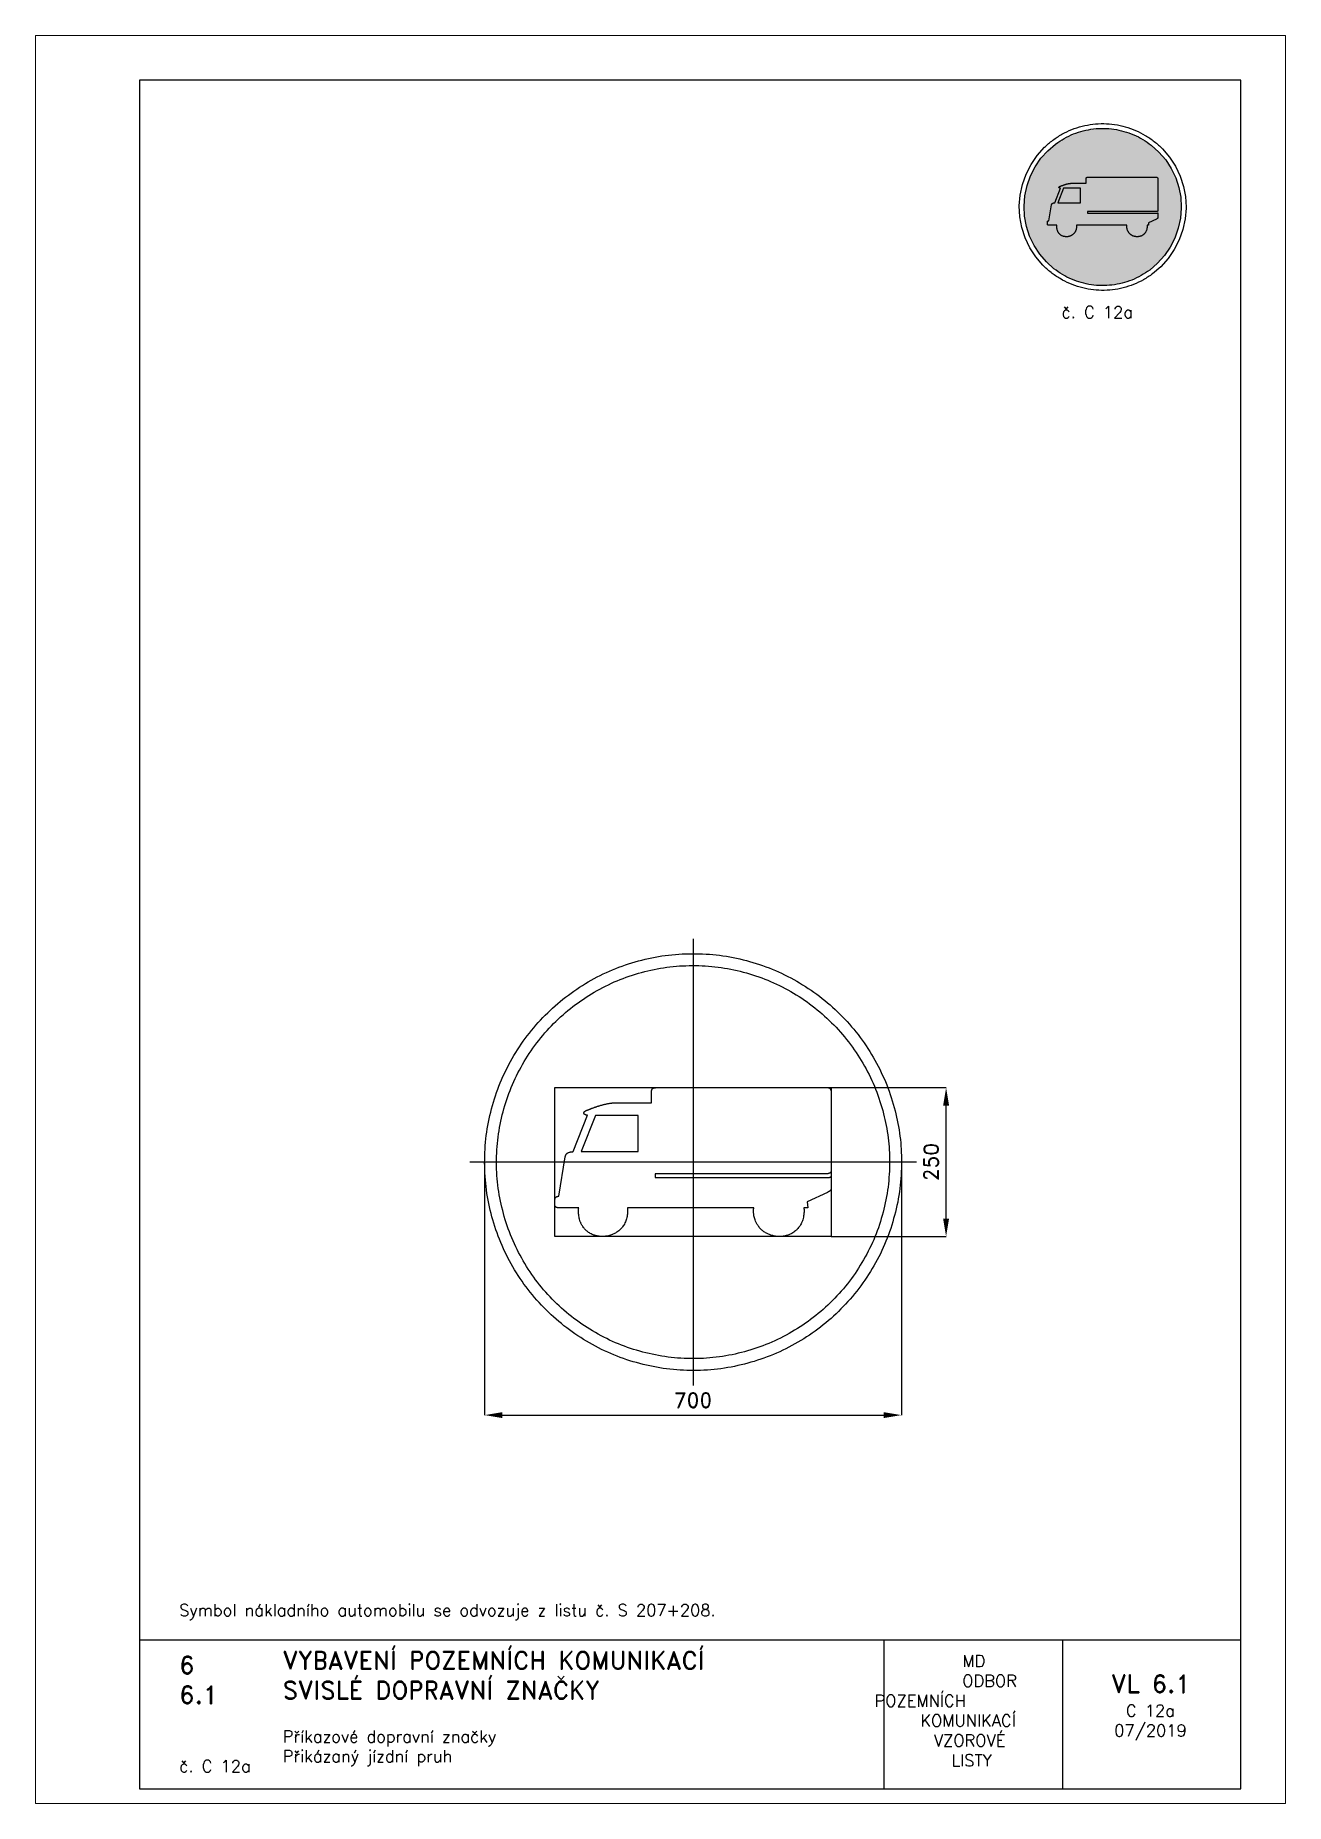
# Paper-space layout 'C 12a' of a CAD drawing. Header units: millimetres. Extents: x 0 to 210, y 0 to 297.
# The model-space entities are those that its viewports show. They can reach past a viewport. Long polylines and large blocks are cut down to what shows.
import ezdxf

# ---------------------------------------------------------------- set-up
doc = ezdxf.new("R2010")
doc.units = ezdxf.units.MM
doc.header["$LTSCALE"] = 5
doc.linetypes.add('ČERCHOVANÁX2', pattern=[2, 1, -0.5, 0, -0.5])
doc.linetypes.add('ČÁRKOVANÁX2', pattern=[1.5, 1, -0.5])
for name, color, linetype in [('Kóty', 2, 'Continuous'), ('Rozpiska', 7, 'Continuous'), ('Značka', 7, 'Continuous')]:
    doc.layers.add(name, color=color, linetype=linetype)
doc.layers.add('Rámeček', color=6, linetype='Continuous', plot=False)
doc.styles.get("Standard").update_dxf_attribs({"font": 'romand.shx', "height": 25})
doc.dimstyles.get("Standard").update_dxf_attribs({"dimtxt": 25, "dimasz": 30, "dimexe": 0.18, "dimexo": 0.0625, "dimgap": 12.5, "dimtad": 1, "dimdec": 0, "dimzin": 0, "dimdsep": 46, "dimtxsty": 'Standard', "dimcen": 0.09, "dimadec": 0, "dimazin": 0, "dimtfac": 1, "dimtdec": 0, "dimtofl": 0, "dimtmove": 0, "dimatfit": 3, "dimfxl": 1, "dimtolj": 1, "dimtzin": 0, "dimarcsym": 0})

psp = doc.layouts.new('C 12a')

# ---------------------------------------------------------------- texts
at = {"layer": 'Rozpiska', "color": 7, "attachment_point": 1}
for s, width, heights, insert, char_height in [('\\pi7.08671;{\\C6;č. C 12a}', 27.9829, [2.67], (165.28, 251.51), 2), ('\\P\\PSymbol nákladního automobilu se odvozuje z listu č. S 207+208.', 155.5011, [0], (24.17, 40.15), 2), ('6', 149.0422, [0], (24.17, 24.77), 3), ('{\\C6;VYBAVENÍ POZEMNÍCH KOMUNIKACÍ\\P}SVISLÉ DOPRAVNÍ ZNAČKY{\\H1.34524x; }', 149.0422, [0], (41.56, 25.56), 3), ('\\pi14.7414;{\\C6;MD\\P\\pi2.36044;}ODBOR POZEMNÍCH{\\H1.57143x; }\\P\\pi7.69378;KOMUNIKACÍ{\\H1.5x; }\\P\\pi9.97949;{\\C6;VZOROVÉ\\H1.47619x; \\H0.67742x;\\P\\pi12.93187;LISTY\\H1.26984x; }', 33.1018, [0], (140.95, 24.95), 2), ('\\pi1.03113;{\\H1.5x;\\C6;VL 6.1\\P\\pi3.5073;\\H0.66667x;C 12a\\H1.66666x; \\H0.6x;\\P\\pi1.5549;07/2019\\H1.80159x; }', 16.0623, [0], (179.66, 21.61), 2), ('6.1', 149.0422, [0], (24.17, 19.78), 3), ('{\\C6;Příkazové dopravní značky\\P}Přikázaný jízdní pruh{\\H1.83333x; }', 149.0422, [0], (41.56, 12.29), 2), ('{\\C6;č. C 12a}', 18.3305, [2.67], (24.17, 7.28), 2)]:
    psp.add_mtext_dynamic_manual_height_columns(s, width=width, gutter_width=100, heights=heights, dxfattribs=dict(at, insert=insert, char_height=char_height))

msp = doc.modelspace()

# ---------------------------------------------------------------- blocks, each defined once
blk = doc.blocks.new('*D2')
at = {"layer": 'Defpoints', "color": 0, "transparency": 16777216}
for p in [(-350.1, 0), (350, 0), (350, -425)]:
    blk.add_point(p, dxfattribs=at)
at = {"layer": 'Kóty', "color": 0, "lineweight": -2, "transparency": 16777216}
for p, q in [((-350.1, -0.1), (-350.1, -425.2)), ((350, -0.1), (350, -425.2)), ((-320.1, -425), (320, -425))]:
    blk.add_line(p, q, dxfattribs=at)
at = {"layer": 'Kóty', "color": 0, "transparency": 16777216}
for points in [[(-320.1, -420), (-320.1, -430), (-350.1, -425)], [(320, -420), (320, -430), (350, -425)]]:
    blk.add_solid(points, dxfattribs=at)
at = {"layer": 'Kóty', "color": 0, "transparency": 16777216, "insert": (0, -400), "char_height": 25, "attachment_point": 5}
blk.add_mtext('\\A1;700', dxfattribs=at)
blk = doc.blocks.new('*D3')
at = {"layer": 'Defpoints', "color": 0, "transparency": 16777216}
for p in [(232.1, 125), (425, 125), (232.1, -125)]:
    blk.add_point(p, dxfattribs=at)
at = {"layer": 'Kóty', "color": 0, "lineweight": -2, "transparency": 16777216}
for p, q in [((232.1625, 125), (425.18, 125)), ((425, -95), (425, 95)), ((232.1625, -125), (425.18, -125))]:
    blk.add_line(p, q, dxfattribs=at)
at = {"layer": 'Kóty', "color": 0, "transparency": 16777216}
for points in [[(420, 95), (430, 95), (425, 125)], [(420, -95), (430, -95), (425, -125)]]:
    blk.add_solid(points, dxfattribs=at)
at = {"layer": 'Kóty', "color": 0, "transparency": 16777216, "insert": (400, 0), "char_height": 25, "attachment_point": 5, "rotation": 90}
blk.add_mtext('\\A1;250', dxfattribs=at)

# ---------------------------------------------------------------- dimensions: what is measured, and where the dimension line sits
at = {"layer": 'Kóty'}
dim = msp.add_linear_dim(base=(425, 125), p1=(232.1, -125), p2=(232.1, 125), angle=90, dimstyle='Standard', dxfattribs=at)
dim.commit()
dim.dimension.update_dxf_attribs({"geometry": '*D3', "text_midpoint": (400, 0)})
dim = msp.add_linear_dim(base=(350, -425.029), p1=(-350.054, 0), p2=(350, 0), dimstyle='Standard', dxfattribs=at)
dim.commit()
dim.dimension.update_dxf_attribs({"geometry": '*D2', "text_midpoint": (-0.027, -400.029)})

# ---------------------------------------------------------------- linework, layer by layer
at = {"layer": 'Značka', "color": 6, "linetype": 'ČERCHOVANÁX2', "lineweight": 25, "ltscale": 5}
for p, q in [((0, 375), (0, -375)), ((375, 0), (-375, 0))]:
    msp.add_line(p, q, dxfattribs=at)
at = {"layer": 'Značka', "color": 5}
for points in [[(350, 0), (350, -2.291), (350, -4.581, -0.0321663), (346.5, -50.208, -0.0357268), (336.9, -95.004, -0.0366679), (321.8, -138.262, -0.0347487), (300.8, -178.953, -0.0340422), (275, -216.774, -0.0344423), (244.2, -250.706, -0.0345546), (209.5, -280.563, -0.0344262), (171, -305.374, -0.034386), (129.7, -325.223, -0.0344168), (86.2, -339.231, -0.0344232), (41.2, -347.724, -0.0344159), (-4.6, -349.97, -0.0344167), (-50.2, -346.527, -0.034417), (-95, -336.859, -0.0344219), (-138.2, -321.716, -0.0344258), (-179, -300.792, -0.0344196), (-216.8, -274.979, -0.0344135), (-250.7, -244.227, -0.0344027), (-280.6, -209.504, -0.0344212), (-305.4, -171.017, -0.0344081), (-325.2, -129.751, -0.0344167), (-339.2, -86.154, -0.034422), (-347.7, -41.156, -0.0344239), (-350, 4.581, -0.0344186), (-346.5, 50.244, -0.0344066), (-336.9, 95.004, -0.0344079), (-321.7, 138.22, -0.0344215), (-300.8, 178.953, -0.0344123), (-275, 216.776, -0.0344159), (-244.2, 250.706, -0.0344112), (-209.5, 280.56, -0.0344102), (-171, 305.374, -0.0344135), (-129.8, 325.224, -0.0344133), (-86.2, 339.231, -0.0344178), (-41.2, 347.724, -0.0344147), (4.6, 349.97, -0.0344183), (50.2, 346.527, -0.0344185), (95, 336.859, -0.0344139), (138.2, 321.715, -0.0344122), (179, 300.792, -0.034421), (216.8, 274.98, -0.0343987), (250.7, 244.227, -0.0344281), (280.6, 209.501, -0.0344954), (305.4, 171.017, -0.0344081), (325.2, 129.763, -0.0340917), (339.2, 86.154, -0.0328069), (347.5, 43.384, -0.0342764), (350, 0)], [(330, 0), (330, -2.16), (330, -4.32, -0.0321676), (326.7, -47.339, -0.0357412), (317.6, -89.575, -0.0366598), (303.4, -130.361, -0.0347689), (283.6, -168.727, -0.0340415), (259.3, -204.387, -0.0344506), (230.3, -236.38, -0.034559), (197.5, -264.531, -0.0344287), (161.2, -287.924, -0.034392), (122.3, -306.639, -0.034413), (81.2, -319.846, -0.0344226), (38.8, -327.854, -0.0344166), (-4.3, -329.972, -0.0344155), (-47.4, -326.726, -0.0344178), (-89.6, -317.61, -0.0344206), (-130.3, -303.332, -0.0344145), (-168.7, -283.604, -0.034423), (-204.4, -259.266, -0.034424), (-236.4, -230.271, -0.0344207), (-264.5, -197.532, -0.0344091), (-287.9, -161.245, -0.0344122), (-306.6, -122.337, -0.0343888), (-319.8, -81.231, -0.0343928), (-327.9, -38.804, -0.034449), (-330, 4.32, -0.0344398), (-326.7, 47.373, -0.0344103), (-317.6, 89.575, -0.0344275), (-303.3, 130.322, -0.0344042), (-283.6, 168.727, -0.0344117), (-259.3, 204.389, -0.034409), (-230.3, 236.38, -0.0344094), (-197.5, 264.528, -0.0344108), (-161.2, 287.924, -0.0344214), (-122.3, 306.639, -0.0344114), (-81.2, 319.846, -0.034423), (-38.8, 327.854, -0.0344179), (4.3, 329.972, -0.0344171), (47.4, 326.726, -0.0344183), (89.6, 317.61, -0.0344109), (130.3, 303.332, -0.0344202), (168.7, 283.604, -0.0344124), (204.4, 259.267, -0.034393), (236.4, 230.271, -0.0344124), (264.5, 197.529, -0.0344903), (287.9, 161.245, -0.0344317), (306.6, 122.348, -0.034062), (319.8, 81.231, -0.032789), (327.7, 40.905, -0.034256), (330, 0)]]:
    msp.add_lwpolyline(points, format="xyb", dxfattribs=at)
at = {"layer": 'Značka', "color": 6, "linetype": 'ČÁRKOVANÁX2', "ltscale": 2.5}
msp.add_lwpolyline([(-232.1, -125), (-232.1, 125), (232.1, 125), (232.1, -125), (-232.1, -125)], dxfattribs=at)
at = {"layer": 'Značka', "color": 5}
for points in [[(101.9, -76.85), (-110.1, -76.85), (-110.1, -76.932), (-110.1, -77.014), (-110.1, -77.586), (-110.1, -78.159), (-110.1, -78.705), (-110, -79.25), (-110, -79.797), (-110, -80.343), (-110, -80.78), (-110, -81.217), (-110, -81.683), (-110, -82.148), (-110, -82.23), (-110, -82.312), (-110, -82.621), (-110, -82.929), (-110, -83.546), (-110, -84.163), (-110.1, -85.709), (-110.2, -87.252), (-110.5, -89.307), (-110.8, -91.347), (-111.2, -93.37), (-111.8, -95.369), (-112.3, -96.947), (-112.8, -98.5), (-113.6, -100.401), (-114.5, -102.264), (-115.4, -104.042), (-116.4, -105.774), (-117.3, -107.173), (-118.3, -108.525), (-119.3, -109.835), (-120.4, -111.097), (-121.3, -112.073), (-122.3, -113.014), (-123.5, -114.142), (-124.7, -115.221), (-126.2, -116.418), (-127.8, -117.546), (-129.1, -118.426), (-130.5, -119.246), (-131.9, -120.015), (-133.3, -120.726), (-134.5, -121.257), (-135.6, -121.748), (-137.1, -122.31), (-138.7, -122.82), (-140.5, -123.376), (-142.3, -123.856), (-143.8, -124.193), (-145.4, -124.466), (-147, -124.685), (-148.5, -124.845), (-149.8, -124.933), (-151, -124.98), (-152.6, -124.984), (-154.2, -124.937), (-156.1, -124.829), (-158, -124.644), (-159.5, -124.425), (-161, -124.141), (-162.6, -123.801), (-164.1, -123.399), (-165.3, -123.036), (-166.5, -122.631), (-167.9, -122.069), (-169.4, -121.452), (-171.1, -120.65), (-172.8, -119.768), (-174.1, -118.967), (-175.5, -118.101), (-176.8, -117.182), (-178, -116.206), (-179, -115.388), (-179.9, -114.532), (-181, -113.415), (-182.1, -112.253), (-183.2, -110.962), (-184.3, -109.622), (-185.1, -108.467), (-185.9, -107.277), (-186.6, -106.058), (-187.3, -104.812), (-187.8, -103.797), (-188.3, -102.766), (-188.8, -101.458), (-189.4, -100.131), (-190.1, -98.041), (-190.8, -95.918), (-191.2, -94.127), (-191.6, -92.316), (-191.9, -90.494), (-192.1, -88.66), (-192.3, -87.19), (-192.4, -85.716), (-192.4, -83.876), (-192.4, -82.035), (-192.3, -81.382), (-192.3, -80.728), (-192.3, -80.23), (-192.3, -79.732), (-192.3, -79.243), (-192.2, -78.755), (-192.2, -78.35), (-192.2, -77.946), (-192.2, -77.484), (-192.1, -77.023), (-192.1, -76.936), (-192.1, -76.85), (-224.6, -76.847), (-224.7, -76.847), (-224.7, -76.847), (-224.7, -76.848), (-224.8, -76.849), (-224.8, -76.85), (-224.9, -76.85), (-224.9, -76.851), (-225, -76.851), (-225, -76.851), (-225, -76.851), (-225.1, -76.851), (-225.1, -76.851), (-225.5, -76.851), (-225.8, -76.848), (-226.1, -76.841), (-226.4, -76.828), (-226.7, -76.809), (-227, -76.784), (-227.2, -76.76), (-227.5, -76.729), (-227.7, -76.683), (-228, -76.629), (-228.2, -76.589), (-228.4, -76.544), (-228.6, -76.502), (-228.8, -76.456), (-228.9, -76.406), (-229.1, -76.352), (-229.2, -76.305), (-229.4, -76.255), (-229.5, -76.189), (-229.7, -76.117), (-229.8, -76.06), (-229.9, -75.999), (-230, -75.946), (-230.1, -75.89), (-230.2, -75.832), (-230.3, -75.771), (-230.4, -75.721), (-230.4, -75.67), (-230.5, -75.603), (-230.6, -75.534), (-230.7, -75.454), (-230.8, -75.372), (-230.9, -75.301), (-231, -75.228), (-231, -75.152), (-231.1, -75.074), (-231.1, -75.01), (-231.2, -74.945), (-231.3, -74.862), (-231.3, -74.778), (-231.4, -74.674), (-231.5, -74.567), (-231.5, -74.477), (-231.6, -74.385), (-231.6, -74.292), (-231.7, -74.197), (-231.7, -74.12), (-231.7, -74.043), (-231.8, -73.945), (-231.8, -73.846), (-231.8, -73.738), (-231.9, -73.63), (-231.9, -73.539), (-231.9, -73.448), (-231.9, -73.356), (-232, -73.264), (-232, -73.19), (-232, -73.116), (-232, -73.024), (-232, -72.93), (-232.1, -72.793), (-232.1, -72.655), (-232.1, -72.539), (-232.1, -72.424), (-232.1, -72.308), (-232.1, -72.193), (-232.1, -72.1), (-232.1, -72.008), (-232.1, -71.892), (-232.1, -71.776), (-232.1, -71.735), (-232.1, -71.694), (-232.1, -71.659), (-232.1, -71.624), (-232.1, -71.59), (-232.1, -71.555), (-232.1, -71.528), (-232.1, -71.5), (-232.1, -71.466), (-232.1, -71.432), (-232.1, -71.322), (-232.1, -71.212), (-232.1, -70.992), (-232.1, -70.772), (-232.1, -70.222), (-232.1, -69.672), (-232.1, -68.938), (-232.1, -68.205), (-232.1, -67.472), (-232.1, -66.739), (-232.1, -66.152), (-232.1, -65.565), (-232.1, -64.832), (-232.1, -64.099), (-232.1, -63.791), (-232.1, -63.484), (-232.1, -63.228), (-232.1, -62.972), (-232.1, -62.717), (-232, -62.462), (-232, -62.259), (-232, -62.056), (-231.9, -61.805), (-231.9, -61.554), (-231.8, -61.377), (-231.8, -61.2), (-231.7, -61.054), (-231.7, -60.91), (-231.6, -60.766), (-231.6, -60.624), (-231.5, -60.512), (-231.5, -60.4), (-231.4, -60.263), (-231.4, -60.127), (-231.3, -59.983), (-231.2, -59.842), (-231.1, -59.727), (-231.1, -59.614), (-231, -59.504), (-230.9, -59.397), (-230.8, -59.313), (-230.8, -59.231), (-230.7, -59.132), (-230.6, -59.035), (-230.5, -58.925), (-230.3, -58.818), (-230.2, -58.733), (-230.1, -58.651), (-230, -58.573), (-229.9, -58.498), (-229.8, -58.44), (-229.7, -58.384), (-229.6, -58.318), (-229.5, -58.254), (-229.3, -58.176), (-229.2, -58.102), (-229.1, -58.045), (-228.9, -57.992), (-228.8, -57.942), (-228.6, -57.896), (-228.5, -57.861), (-228.4, -57.828), (-228.3, -57.79), (-228.1, -57.755), (-228, -57.729), (-227.9, -57.704), (-227.8, -57.685), (-227.7, -57.666), (-227.7, -57.649), (-227.6, -57.633), (-227.5, -57.621), (-227.4, -57.609), (-227.3, -57.596), (-227.2, -57.583), (-227.1, -57.56), (-226.9, -57.54), (-226.8, -57.525), (-226.6, -57.512), (-226.5, -57.501), (-226.3, -57.492), (-226.2, -57.485), (-226.1, -57.479), (-226, -57.474), (-225.8, -57.469), (-225.8, -57.468), (-225.7, -57.467), (-225.7, -57.466), (-225.6, -57.465), (-225.6, -57.465), (-225.5, -57.464), (-225.5, -57.464), (-225.5, -57.463), (-225.4, -57.462), (-225.4, -57.461), (-225.4, -57.461), (-225.4, -57.461), (-214.6, 8.953), (-214.6, 8.969), (-214.6, 8.986), (-214.6, 9.003), (-214.6, 9.037), (-214.6, 9.071), (-214.6, 9.155), (-214.6, 9.24), (-214.6, 9.353), (-214.5, 9.465), (-214.5, 9.578), (-214.5, 9.691), (-214.5, 9.781), (-214.4, 9.871), (-214.4, 9.966), (-214.4, 10.061), (-214.4, 10.078), (-214.4, 10.095), (-214.4, 10.177), (-214.3, 10.259), (-214.3, 10.421), (-214.2, 10.583), (-214.1, 10.972), (-213.9, 11.359), (-213.7, 11.849), (-213.5, 12.329), (-213.2, 12.791), (-212.9, 13.234), (-212.7, 13.584), (-212.4, 13.918), (-212.1, 14.277), (-211.7, 14.611), (-211.6, 14.671), (-211.6, 14.73), (-211.6, 14.735), (-211.5, 14.74), (-211.5, 14.748), (-211.5, 14.757), (-211.5, 14.767), (-211.5, 14.778), (-211.5, 14.789), (-211.5, 14.8), (-211.5, 14.808), (-211.5, 14.817), (-211.4, 14.828), (-211.4, 14.839), (-211.3, 14.923), (-211.2, 15.006), (-211, 15.168), (-210.7, 15.32), (-210.1, 15.679), (-209.5, 15.989), (-208.6, 16.356), (-207.6, 16.65), (-206.7, 16.896), (-205.7, 17.088), (-204.9, 17.21), (-204.1, 17.306), (-203.3, 17.383), (-202.5, 17.437), (-202.4, 17.444), (-202.2, 17.451), (-202.2, 17.452), (-202.2, 17.453), (-202.2, 17.456), (-202.1, 17.459), (-202.1, 17.465), (-202, 17.472), (-201.9, 17.48), (-201.8, 17.487), (-201.7, 17.494), (-201.6, 17.499), (-201.5, 17.503), (-201.5, 17.506), (-201.4, 17.508), (-201.3, 17.509), (-201.3, 17.509), (-201.3, 17.509), (-177.3, 78.83), (-177.3, 78.83), (-177.3, 78.829), (-177.4, 78.826), (-177.4, 78.823), (-177.5, 78.821), (-177.5, 78.818), (-177.6, 78.815), (-177.6, 78.813), (-177.7, 78.811), (-177.7, 78.81), (-177.8, 78.809), (-177.8, 78.809), (-178.1, 78.809), (-178.5, 78.82), (-178.7, 78.84), (-179, 78.872), (-179.3, 78.912), (-179.5, 78.963), (-179.8, 79.011), (-180, 79.066), (-180.2, 79.145), (-180.5, 79.233), (-180.7, 79.314), (-180.9, 79.402), (-181.1, 79.482), (-181.3, 79.569), (-181.5, 79.662), (-181.6, 79.762), (-181.8, 79.846), (-181.9, 79.935), (-182, 80.051), (-182.2, 80.173), (-182.3, 80.269), (-182.4, 80.369), (-182.5, 80.455), (-182.6, 80.544), (-182.7, 80.636), (-182.8, 80.73), (-182.8, 80.808), (-182.9, 80.887), (-182.9, 80.989), (-183, 81.093), (-183.1, 81.211), (-183.1, 81.333), (-183.2, 81.436), (-183.2, 81.542), (-183.3, 81.649), (-183.3, 81.758), (-183.3, 81.846), (-183.4, 81.934), (-183.4, 82.046), (-183.4, 82.159), (-183.4, 82.302), (-183.4, 82.445), (-183.4, 82.563), (-183.4, 82.682), (-183.4, 82.8), (-183.4, 82.918), (-183.3, 83.011), (-183.3, 83.103), (-183.3, 83.218), (-183.2, 83.331), (-183.2, 83.493), (-183.1, 83.651), (-183, 83.779), (-183, 83.904), (-182.9, 84.027), (-182.8, 84.146), (-182.7, 84.239), (-182.7, 84.331), (-182.6, 84.443), (-182.5, 84.553), (-182.3, 84.721), (-182.2, 84.883), (-182, 85.013), (-181.9, 85.139), (-181.7, 85.261), (-181.6, 85.378), (-181.5, 85.47), (-181.3, 85.559), (-181.2, 85.668), (-181, 85.774), (-180.7, 85.998), (-180.3, 86.211), (-180, 86.379), (-179.7, 86.537), (-179.4, 86.689), (-179.1, 86.832), (-178.8, 86.943), (-178.6, 87.048), (-178.3, 87.174), (-177.9, 87.294), (-177.8, 87.335), (-177.7, 87.375), (-177.6, 87.408), (-177.5, 87.442), (-177.4, 87.474), (-177.3, 87.507), (-177.3, 87.533), (-177.2, 87.558), (-177.1, 87.59), (-177, 87.622), (-176.9, 87.651), (-176.8, 87.679), (-176.8, 87.703), (-176.7, 87.727), (-176.6, 87.752), (-176.6, 87.776), (-176.5, 87.796), (-176.5, 87.815), (-176.4, 87.84), (-176.3, 87.865), (-176.1, 87.933), (-175.9, 88), (-175.8, 88.056), (-175.6, 88.114), (-175.5, 88.171), (-175.3, 88.229), (-175.2, 88.276), (-175.1, 88.323), (-174.9, 88.381), (-174.7, 88.44), (-174.2, 88.661), (-173.6, 88.882), (-173.1, 89.067), (-172.6, 89.253), (-172.1, 89.44), (-171.6, 89.626), (-171.2, 89.776), (-170.8, 89.925), (-170.4, 90.111), (-169.9, 90.296), (-168.9, 90.674), (-167.9, 91.048), (-167, 91.357), (-166.2, 91.663), (-165.4, 91.965), (-164.5, 92.264), (-163.9, 92.501), (-163.2, 92.736), (-162.3, 93.025), (-161.5, 93.311), (-160.3, 93.713), (-159.1, 94.105), (-158.1, 94.424), (-157.1, 94.734), (-156.1, 95.038), (-155.1, 95.333), (-154.2, 95.564), (-153.4, 95.788), (-152.4, 96.061), (-151.4, 96.325), (-150.3, 96.599), (-149.2, 96.864), (-148.3, 97.077), (-147.4, 97.282), (-146.5, 97.479), (-145.6, 97.669), (-144.9, 97.816), (-144.1, 97.958), (-143.2, 98.127), (-142.3, 98.29), (-141.1, 98.507), (-139.8, 98.717), (-138.8, 98.884), (-137.8, 99.041), (-136.7, 99.187), (-135.7, 99.319), (-134.9, 99.413), (-134, 99.497), (-133.2, 99.573), (-132.3, 99.633), (-132.1, 99.642), (-132, 99.651), (-131.9, 99.653), (-131.9, 99.654), (-131.9, 99.658), (-131.8, 99.661), (-131.7, 99.669), (-131.5, 99.677), (-131.3, 99.687), (-131.1, 99.697), (-130.9, 99.707), (-130.8, 99.716), (-130.6, 99.724), (-130.5, 99.732), (-130.3, 99.74), (-130.1, 99.749), (-130.1, 99.75), (-130.1, 99.752), (-69.8, 99.752), (-69.8, 117.184), (-69.8, 117.193), (-69.8, 117.202), (-69.8, 117.262), (-69.8, 117.323), (-69.8, 117.381), (-69.8, 117.44), (-69.8, 117.498), (-69.8, 117.556), (-69.8, 117.603), (-69.8, 117.65), (-69.8, 117.709), (-69.8, 117.768), (-69.8, 118.14), (-69.8, 118.512), (-69.8, 118.821), (-69.7, 119.13), (-69.7, 119.438), (-69.6, 119.745), (-69.6, 119.99), (-69.6, 120.233), (-69.5, 120.536), (-69.4, 120.837), (-69.4, 121.043), (-69.3, 121.248), (-69.2, 121.416), (-69.2, 121.583), (-69.1, 121.748), (-69, 121.911), (-69, 122.039), (-68.9, 122.166), (-68.8, 122.321), (-68.8, 122.474), (-68.7, 122.612), (-68.6, 122.746), (-68.5, 122.856), (-68.4, 122.963), (-68.3, 123.067), (-68.3, 123.168), (-68.2, 123.247), (-68.1, 123.324), (-68, 123.417), (-67.9, 123.507), (-67.8, 123.612), (-67.7, 123.712), (-67.6, 123.793), (-67.5, 123.869), (-67.4, 123.942), (-67.3, 124.013), (-67.2, 124.066), (-67.1, 124.118), (-67, 124.179), (-66.8, 124.238), (-66.7, 124.324), (-66.5, 124.404), (-66.3, 124.465), (-66.2, 124.52), (-66, 124.572), (-65.8, 124.619), (-65.7, 124.654), (-65.6, 124.687), (-65.4, 124.724), (-65.2, 124.758), (-65.1, 124.79), (-64.9, 124.819), (-64.8, 124.84), (-64.6, 124.86), (-64.5, 124.878), (-64.4, 124.895), (-64.2, 124.907), (-64.1, 124.918), (-64, 124.931), (-63.9, 124.943), (-63.6, 124.961), (-63.3, 124.975), (-63.1, 124.985), (-62.9, 124.992), (-62.7, 124.997), (-62.5, 125), (-62.3, 125), (-62.2, 125), (-62, 124.998), (-61.8, 124.995), (-61.8, 124.994), (-61.7, 124.994), (226, 124.992), (226.2, 124.988), (226.4, 124.981), (227.4, 124.821), (228.4, 124.448), (229.2, 123.958), (229.9, 123.328), (230.6, 122.504), (231.1, 121.584), (231.5, 120.684), (231.8, 119.744), (232.1, 118.735), (232.1, 117.711), (232.1, 117.553), (232.1, 117.394), (232.1, 117.381), (232.1, 115.432), (232.1, 113.483), (232.1, 109.584), (232.1, 105.686), (232.1, 95.939), (232.1, 86.193), (232.1, 73.198), (232.1, 60.203), (232.1, 47.207), (232.1, 34.212), (232.1, 23.816), (232.1, 13.42), (232.1, 2.374), (232.1, -8.672), (232.1, -10.621), (232.1, -12.57), (232.1, -12.611), (232.1, -12.652), (232.1, -12.735), (232.1, -12.817), (232.1, -13.022), (232.1, -13.227), (232.1, -13.501), (232.1, -13.774), (232.1, -14.047), (232.1, -14.32), (232, -14.537), (232, -14.753), (231.9, -15.023), (231.9, -15.291), (231.8, -15.473), (231.8, -15.654), (231.8, -15.803), (231.7, -15.952), (231.7, -16.099), (231.6, -16.244), (231.5, -16.359), (231.5, -16.473), (231.4, -16.613), (231.4, -16.752), (231.3, -16.908), (231.2, -17.061), (231.1, -17.186), (231, -17.307), (230.9, -17.425), (230.8, -17.54), (230.7, -17.629), (230.7, -17.716), (230.5, -17.821), (230.4, -17.923), (230.3, -18.053), (230.1, -18.177), (230, -18.275), (229.9, -18.367), (229.7, -18.455), (229.6, -18.538), (229.5, -18.601), (229.4, -18.661), (229.2, -18.733), (229.1, -18.801), (228.8, -18.897), (228.6, -18.985), (228.4, -19.052), (228.2, -19.114), (228, -19.171), (227.8, -19.223), (227.7, -19.262), (227.5, -19.298), (227.3, -19.341), (227.1, -19.38), (226.7, -19.448), (226.3, -19.506), (226, -19.546), (225.7, -19.579), (225.4, -19.606), (225, -19.628), (224.8, -19.641), (224.5, -19.65), (224.2, -19.657), (223.9, -19.661), (223.8, -19.663), (223.7, -19.664), (223.6, -19.664), (223.6, -19.665), (223.5, -19.665), (223.4, -19.665), (223.4, -19.665), (223.3, -19.666), (223.3, -19.666), (223.2, -19.666), (223.2, -19.666), (223.2, -19.666), (-63.8, -19.644), (-63.8, -25.806), (224.6, -25.805), (226.7, -25.805), (226.7, -25.805), (226.7, -25.806), (226.9, -25.808), (227.1, -25.809), (227.3, -25.81), (227.4, -25.809), (227.6, -25.806), (227.8, -25.802), (227.9, -25.797), (228.1, -25.79), (228.2, -25.779), (228.4, -25.766), (228.6, -25.749), (228.8, -25.728), (229, -25.708), (229.1, -25.684), (229.3, -25.657), (229.4, -25.626), (229.6, -25.599), (229.7, -25.569), (229.8, -25.526), (230, -25.48), (230.1, -25.43), (230.3, -25.376), (230.4, -25.327), (230.5, -25.273), (230.7, -25.216), (230.8, -25.155), (230.9, -25.103), (231, -25.048), (231.1, -24.977), (231.2, -24.901), (231.3, -24.82), (231.4, -24.734), (231.5, -24.66), (231.6, -24.582), (231.7, -24.502), (231.8, -24.419), (231.8, -24.351), (231.9, -24.281), (231.9, -24.191), (232, -24.099), (232, -24.074), (232, -24.05), (232.1, -24.029), (232.1, -24.008), (232.1, -23.987), (232.1, -23.967), (232.1, -23.95), (232.1, -23.934), (232.1, -23.913), (232.1, -23.893), (232.1, -43.383), (232.1, -43.427), (232.1, -43.471), (232.1, -43.507), (232.1, -43.544), (232.1, -43.581), (232.1, -43.618), (232.1, -43.648), (232.1, -43.677), (232.1, -43.715), (232.1, -43.752), (232.1, -43.784), (232.1, -43.815), (232.1, -43.878), (232.1, -43.941), (232.1, -44.098), (232.1, -44.254), (232.1, -44.463), (232, -44.671), (232, -44.878), (232, -45.084), (231.9, -45.247), (231.9, -45.41), (231.8, -45.611), (231.7, -45.81), (231.7, -46.009), (231.6, -46.206), (231.5, -46.368), (231.4, -46.528), (231.3, -46.685), (231.3, -46.839), (231.2, -46.961), (231.1, -47.081), (231, -47.228), (230.9, -47.372), (230.7, -47.559), (230.6, -47.741), (230.5, -47.888), (230.3, -48.031), (230.2, -48.171), (230.1, -48.306), (229.9, -48.412), (229.8, -48.514), (229.7, -48.639), (229.5, -48.761), (229.3, -48.899), (229.1, -49.033), (229, -49.142), (228.8, -49.247), (228.7, -49.349), (228.5, -49.449), (228.4, -49.528), (228.3, -49.604), (228.1, -49.698), (227.9, -49.79), (227.7, -49.912), (227.5, -50.032), (227.3, -50.129), (227.1, -50.224), (226.9, -50.317), (226.7, -50.409), (226.6, -50.481), (226.4, -50.552), (226.2, -50.627), (226.1, -50.701), (226, -50.713), (226, -50.726), (226, -50.733), (226, -50.739), (226, -50.749), (225.9, -50.759), (225.9, -50.773), (225.9, -50.787), (225.8, -50.801), (225.8, -50.815), (225.8, -50.826), (225.8, -50.837), (225.7, -50.851), (225.7, -50.865), (191.7, -66.899), (193, -76.85), (186.3, -76.85), (186.3, -76.938), (186.3, -77.026), (186.3, -77.675), (186.3, -78.323), (186.4, -78.976), (186.4, -79.628), (186.4, -80.289), (186.4, -80.949), (186.4, -81.466), (186.4, -81.984), (186.4, -82.507), (186.4, -83.03), (186.4, -83.118), (186.4, -83.207), (186.4, -83.528), (186.4, -83.849), (186.4, -84.493), (186.3, -85.136), (186.2, -86.747), (186, -88.354), (185.7, -90.491), (185.3, -92.612), (184.8, -94.713), (184.3, -96.787), (183.7, -98.422), (183.1, -100.03), (182.2, -101.995), (181.3, -103.918), (180.3, -105.689), (179.3, -107.411), (178.3, -108.8), (177.3, -110.139), (176.2, -111.433), (175.1, -112.675), (174.2, -113.632), (173.2, -114.55), (171.9, -115.643), (170.6, -116.682), (169.1, -117.816), (167.5, -118.873), (166.1, -119.689), (164.7, -120.44), (163.3, -121.136), (161.8, -121.77), (160.6, -122.237), (159.4, -122.662), (157.9, -123.138), (156.4, -123.559), (154.5, -124.013), (152.7, -124.387), (151.1, -124.633), (149.5, -124.812), (147.9, -124.936), (146.3, -125), (145.1, -125.012), (143.8, -124.983), (142.2, -124.895), (140.6, -124.756), (138.7, -124.538), (136.8, -124.245), (135.2, -123.938), (133.7, -123.569), (132.1, -123.147), (130.6, -122.667), (129.4, -122.245), (128.2, -121.784), (126.7, -121.156), (125.3, -120.478), (123.5, -119.609), (121.8, -118.667), (120.4, -117.822), (119.1, -116.918), (117.8, -115.966), (116.5, -114.96), (115.5, -114.122), (114.6, -113.247), (113.5, -112.11), (112.4, -110.93), (111.2, -109.664), (110.2, -108.355), (109.3, -107.228), (108.5, -106.068), (107.8, -104.88), (107.1, -103.666), (106.5, -102.676), (106, -101.67), (105.4, -100.392), (104.9, -99.094), (104.1, -97.149), (103.5, -95.171), (103, -93.498), (102.6, -91.804), (102.3, -90.099), (102, -88.38), (101.8, -87.002), (101.7, -85.618), (101.7, -83.891), (101.6, -82.161), (101.6, -81.522), (101.7, -80.884), (101.7, -80.352), (101.7, -79.821), (101.7, -79.29), (101.7, -78.759), (101.8, -78.335), (101.8, -77.911), (101.8, -77.46), (101.8, -77.009), (101.8, -76.93), (101.9, -76.85)], [(-187.8, 17.833), (-92.5, 17.833), (-92.5, 78.477), (-164.1, 78.477), (-187.8, 17.833)]]:
    msp.add_lwpolyline(points, dxfattribs=at)

msp.set_redraw_order([(e.dxf.handle, doc.entitydb.next_handle()) for e in msp.query("TEXT MTEXT ATTDEF DIMENSION ARC_DIMENSION")])  # texts and dimensions are drawn at this point

# ---------------------------------------------------------------- hatches: boundary and pattern name
at = {"layer": 'Značka'}
h = psp.add_hatch(color=170, dxfattribs=at)
h.dxf.hatch_style = 1
edge = h.paths.add_edge_path()
edge.add_line((192.47, 268.17), (192.47, 268.09))
edge.add_line((192.47, 268.09), (192.47, 268))
edge.add_line((192.47, 268), (192.34, 266.28))
edge.add_line((192.34, 266.28), (191.97, 264.59))
edge.add_line((191.97, 264.59), (191.4, 262.96))
edge.add_line((191.4, 262.96), (190.61, 261.42))
edge.add_line((190.61, 261.42), (189.64, 260))
edge.add_line((189.64, 260), (188.48, 258.72))
edge.add_line((188.48, 258.72), (187.17, 257.59))
edge.add_arc((179.66, 267.65), 12.55, 298.8542, 306.7442, ccw=False)
edge.add_arc((179.51, 267.57), 12.56, 291.751, 299.6344, ccw=False)
edge.add_arc((179.51, 267.57), 12.56, 283.8718, 291.7573, ccw=False)
edge.add_arc((179.34, 267.52), 12.55, 276.7513, 284.6392, ccw=False)
edge.add_arc((179.34, 267.52), 12.55, 268.8705, 276.7551, ccw=False)
edge.add_arc((179.18, 267.55), 12.57, 261.7511, 269.6352, ccw=False)
edge.add_arc((179.17, 267.53), 12.56, 253.869, 261.7527, ccw=False)
edge.add_arc((179.02, 267.57), 12.56, 246.7289, 254.6075, ccw=False)
edge.add_arc((179.01, 267.58), 12.56, 238.8674, 246.7494, ccw=False)
edge.add_arc((178.87, 267.67), 12.57, 231.7735, 239.6596, ccw=False)
edge.add_line((171.09, 257.8), (169.81, 258.96))
edge.add_line((169.81, 258.96), (168.69, 260.27))
edge.add_line((168.69, 260.27), (167.75, 261.72))
edge.add_line((167.75, 261.72), (167, 263.28))
edge.add_line((167, 263.28), (166.48, 264.92))
edge.add_line((166.48, 264.92), (166.15, 266.62))
edge.add_line((166.15, 266.62), (166.07, 268.34))
edge.add_line((166.07, 268.34), (166.2, 270.07))
edge.add_line((166.2, 270.07), (166.56, 271.76))
edge.add_line((166.56, 271.76), (167.14, 273.39))
edge.add_line((167.14, 273.39), (167.92, 274.92))
edge.add_line((167.92, 274.92), (168.9, 276.35))
edge.add_line((168.9, 276.35), (170.06, 277.63))
edge.add_line((170.06, 277.63), (171.37, 278.75))
edge.add_arc((178.88, 268.68), 12.57, 118.861, 126.744, ccw=False)
edge.add_arc((179.03, 268.78), 12.55, 111.7474, 119.6375, ccw=False)
edge.add_arc((179.03, 268.78), 12.55, 103.87, 111.7584, ccw=False)
edge.add_arc((179.19, 268.82), 12.55, 96.7537, 104.637, ccw=False)
edge.add_arc((179.19, 268.82), 12.55, 88.8711, 96.7556, ccw=False)
edge.add_arc((179.36, 268.8), 12.57, 81.7508, 89.6353, ccw=False)
edge.add_arc((179.36, 268.81), 12.56, 73.8685, 81.7522, ccw=False)
edge.add_arc((179.52, 268.78), 12.55, 66.726, 74.6112, ccw=False)
edge.add_arc((179.52, 268.76), 12.56, 58.8678, 66.7485, ccw=False)
edge.add_arc((179.67, 268.68), 12.56, 51.7711, 59.6637, ccw=False)
edge.add_line((187.44, 278.54), (188.72, 277.38))
edge.add_line((188.72, 277.38), (189.85, 276.07))
edge.add_line((189.85, 276.07), (190.78, 274.62))
edge.add_line((190.78, 274.62), (191.53, 273.07))
edge.add_line((191.53, 273.07), (192.06, 271.42))
edge.add_line((192.06, 271.42), (192.38, 269.81))
edge.add_line((192.38, 269.81), (192.47, 268.17))
h = psp.add_hatch(color=255, dxfattribs=at)
h.dxf.hatch_style = 1
h.paths.add_polyline_path([(183.34, 265.1), (174.86, 265.1), (174.86, 265.09), (174.86, 265.09), (174.86, 265.07), (174.86, 265.05), (174.86, 265.02), (174.87, 265), (174.87, 264.98), (174.87, 264.96), (174.87, 264.94), (174.87, 264.92), (174.87, 264.9), (174.87, 264.89), (174.87, 264.88), (174.87, 264.88), (174.87, 264.87), (174.87, 264.85), (174.87, 264.83), (174.87, 264.81), (174.86, 264.74), (174.86, 264.68), (174.85, 264.6), (174.84, 264.52), (174.82, 264.44), (174.8, 264.36), (174.78, 264.29), (174.76, 264.23), (174.72, 264.16), (174.69, 264.08), (174.65, 264.01), (174.61, 263.94), (174.58, 263.89), (174.54, 263.83), (174.5, 263.78), (174.45, 263.73), (174.42, 263.69), (174.38, 263.65), (174.33, 263.61), (174.28, 263.56), (174.22, 263.52), (174.16, 263.47), (174.1, 263.44), (174.05, 263.4), (173.99, 263.37), (173.94, 263.34), (173.89, 263.32), (173.84, 263.3), (173.78, 263.28), (173.72, 263.26), (173.65, 263.24), (173.58, 263.22), (173.52, 263.2), (173.45, 263.19), (173.39, 263.18), (173.33, 263.18), (173.28, 263.17), (173.23, 263.17), (173.16, 263.17), (173.1, 263.17), (173.02, 263.18), (172.95, 263.19), (172.89, 263.2), (172.83, 263.21), (172.76, 263.22), (172.7, 263.24), (172.66, 263.25), (172.61, 263.27), (172.55, 263.29), (172.49, 263.31), (172.42, 263.35), (172.36, 263.38), (172.3, 263.41), (172.25, 263.45), (172.2, 263.48), (172.15, 263.52), (172.11, 263.56), (172.07, 263.59), (172.03, 263.64), (171.98, 263.68), (171.94, 263.73), (171.9, 263.79), (171.86, 263.83), (171.83, 263.88), (171.8, 263.93), (171.78, 263.98), (171.76, 264.02), (171.74, 264.06), (171.72, 264.11), (171.69, 264.17), (171.66, 264.25), (171.64, 264.34), (171.62, 264.41), (171.6, 264.48), (171.59, 264.55), (171.58, 264.63), (171.58, 264.68), (171.57, 264.74), (171.57, 264.82), (171.57, 264.89), (171.58, 264.92), (171.58, 264.94), (171.58, 264.96), (171.58, 264.98), (171.58, 265), (171.58, 265.02), (171.58, 265.04), (171.58, 265.05), (171.58, 265.07), (171.58, 265.09), (171.58, 265.09), (171.58, 265.1), (170.28, 265.1), (170.28, 265.1), (170.28, 265.1), (170.28, 265.1), (170.28, 265.1), (170.27, 265.1), (170.27, 265.1), (170.27, 265.1), (170.26, 265.1), (170.25, 265.1), (170.24, 265.1), (170.22, 265.1), (170.21, 265.1), (170.2, 265.1), (170.19, 265.1), (170.18, 265.1), (170.17, 265.1), (170.16, 265.1), (170.15, 265.11), (170.14, 265.11), (170.13, 265.11), (170.12, 265.11), (170.12, 265.11), (170.11, 265.12), (170.1, 265.12), (170.1, 265.12), (170.09, 265.12), (170.09, 265.12), (170.08, 265.13), (170.08, 265.13), (170.07, 265.13), (170.07, 265.13), (170.06, 265.14), (170.06, 265.14), (170.06, 265.14), (170.05, 265.14), (170.05, 265.15), (170.05, 265.15), (170.04, 265.15), (170.04, 265.15), (170.04, 265.16), (170.03, 265.16), (170.03, 265.16), (170.03, 265.17), (170.02, 265.17), (170.02, 265.17), (170.02, 265.17), (170.02, 265.18), (170.02, 265.18), (170.01, 265.19), (170.01, 265.19), (170.01, 265.19), (170, 265.2), (170, 265.2), (170, 265.2), (170, 265.21), (170, 265.21), (170, 265.21), (170, 265.22), (170, 265.22), (169.99, 265.23), (169.99, 265.23), (169.99, 265.23), (169.99, 265.24), (169.99, 265.24), (169.99, 265.24), (169.99, 265.25), (169.99, 265.25), (169.99, 265.25), (169.98, 265.26), (169.98, 265.27), (169.98, 265.27), (169.98, 265.28), (169.98, 265.28), (169.98, 265.28), (169.98, 265.29), (169.98, 265.29), (169.98, 265.3), (169.98, 265.3), (169.98, 265.3), (169.98, 265.3), (169.98, 265.31), (169.98, 265.31), (169.98, 265.31), (169.98, 265.31), (169.98, 265.31), (169.98, 265.31), (169.98, 265.31), (169.98, 265.31), (169.98, 265.32), (169.98, 265.32), (169.98, 265.33), (169.98, 265.34), (169.98, 265.36), (169.98, 265.39), (169.98, 265.41), (169.98, 265.44), (169.98, 265.47), (169.98, 265.5), (169.98, 265.53), (169.98, 265.55), (169.98, 265.58), (169.98, 265.61), (169.98, 265.62), (169.98, 265.63), (169.98, 265.64), (169.98, 265.65), (169.98, 265.66), (169.99, 265.67), (169.99, 265.68), (169.99, 265.69), (169.99, 265.7), (169.99, 265.71), (170, 265.72), (170, 265.72), (170, 265.73), (170, 265.74), (170, 265.74), (170, 265.75), (170.01, 265.75), (170.01, 265.76), (170.01, 265.76), (170.01, 265.77), (170.02, 265.77), (170.02, 265.78), (170.02, 265.78), (170.02, 265.79), (170.03, 265.79), (170.03, 265.8), (170.04, 265.8), (170.04, 265.8), (170.04, 265.81), (170.04, 265.81), (170.05, 265.82), (170.06, 265.82), (170.06, 265.82), (170.06, 265.83), (170.07, 265.83), (170.07, 265.83), (170.08, 265.83), (170.08, 265.84), (170.08, 265.84), (170.09, 265.84), (170.1, 265.85), (170.1, 265.85), (170.1, 265.85), (170.11, 265.85), (170.12, 265.85), (170.12, 265.86), (170.13, 265.86), (170.13, 265.86), (170.14, 265.86), (170.14, 265.86), (170.15, 265.86), (170.15, 265.86), (170.16, 265.86), (170.16, 265.87), (170.16, 265.87), (170.16, 265.87), (170.17, 265.87), (170.17, 265.87), (170.18, 265.87), (170.18, 265.87), (170.18, 265.87), (170.19, 265.87), (170.2, 265.87), (170.2, 265.87), (170.21, 265.87), (170.22, 265.87), (170.22, 265.87), (170.22, 265.87), (170.23, 265.87), (170.24, 265.87), (170.24, 265.87), (170.24, 265.87), (170.24, 265.87), (170.24, 265.87), (170.25, 265.87), (170.25, 265.87), (170.25, 265.87), (170.25, 265.87), (170.68, 268.53), (170.68, 268.53), (170.68, 268.53), (170.68, 268.53), (170.68, 268.53), (170.68, 268.53), (170.68, 268.54), (170.68, 268.54), (170.68, 268.55), (170.69, 268.55), (170.69, 268.56), (170.69, 268.56), (170.69, 268.56), (170.69, 268.57), (170.69, 268.57), (170.69, 268.57), (170.69, 268.58), (170.69, 268.58), (170.69, 268.58), (170.7, 268.58), (170.7, 268.59), (170.7, 268.6), (170.7, 268.61), (170.71, 268.63), (170.72, 268.65), (170.73, 268.67), (170.74, 268.68), (170.75, 268.7), (170.76, 268.72), (170.77, 268.73), (170.78, 268.74), (170.8, 268.76), (170.8, 268.76), (170.8, 268.76), (170.8, 268.76), (170.81, 268.76), (170.81, 268.76), (170.81, 268.76), (170.81, 268.76), (170.81, 268.76), (170.81, 268.76), (170.81, 268.76), (170.81, 268.76), (170.81, 268.76), (170.81, 268.77), (170.81, 268.77), (170.82, 268.77), (170.82, 268.77), (170.83, 268.78), (170.84, 268.78), (170.86, 268.8), (170.89, 268.81), (170.92, 268.83), (170.96, 268.84), (171, 268.85), (171.04, 268.86), (171.07, 268.86), (171.1, 268.86), (171.14, 268.87), (171.17, 268.87), (171.17, 268.87), (171.18, 268.87), (171.18, 268.87), (171.18, 268.87), (171.18, 268.87), (171.18, 268.87), (171.18, 268.87), (171.19, 268.87), (171.19, 268.87), (171.2, 268.87), (171.2, 268.87), (171.2, 268.87), (171.21, 268.87), (171.21, 268.87), (171.21, 268.87), (171.22, 268.87), (172.18, 271.33), (172.18, 271.33), (172.17, 271.33), (172.17, 271.32), (172.17, 271.32), (172.17, 271.32), (172.16, 271.32), (172.16, 271.32), (172.16, 271.32), (172.16, 271.32), (172.16, 271.32), (172.14, 271.32), (172.13, 271.32), (172.12, 271.33), (172.11, 271.33), (172.1, 271.33), (172.09, 271.33), (172.08, 271.33), (172.07, 271.33), (172.06, 271.34), (172.05, 271.34), (172.04, 271.34), (172.03, 271.35), (172.02, 271.35), (172.02, 271.35), (172.01, 271.36), (172, 271.36), (172, 271.37), (171.99, 271.37), (171.99, 271.37), (171.98, 271.38), (171.98, 271.38), (171.97, 271.39), (171.97, 271.39), (171.96, 271.39), (171.96, 271.4), (171.96, 271.4), (171.96, 271.4), (171.95, 271.41), (171.95, 271.41), (171.95, 271.42), (171.94, 271.42), (171.94, 271.43), (171.94, 271.43), (171.94, 271.43), (171.94, 271.44), (171.94, 271.44), (171.94, 271.45), (171.93, 271.45), (171.93, 271.45), (171.93, 271.46), (171.93, 271.46), (171.93, 271.47), (171.93, 271.47), (171.93, 271.48), (171.93, 271.48), (171.93, 271.49), (171.94, 271.49), (171.94, 271.5), (171.94, 271.5), (171.94, 271.51), (171.94, 271.51), (171.94, 271.52), (171.95, 271.52), (171.95, 271.53), (171.95, 271.53), (171.96, 271.54), (171.96, 271.54), (171.96, 271.55), (171.96, 271.55), (171.97, 271.55), (171.98, 271.56), (171.98, 271.57), (171.99, 271.57), (171.99, 271.58), (172, 271.58), (172, 271.59), (172.01, 271.59), (172.02, 271.59), (172.02, 271.6), (172.03, 271.6), (172.04, 271.61), (172.06, 271.62), (172.07, 271.63), (172.08, 271.63), (172.09, 271.64), (172.1, 271.65), (172.12, 271.65), (172.12, 271.65), (172.14, 271.66), (172.15, 271.66), (172.16, 271.67), (172.16, 271.67), (172.16, 271.67), (172.17, 271.67), (172.17, 271.67), (172.18, 271.67), (172.18, 271.67), (172.18, 271.67), (172.18, 271.68), (172.19, 271.68), (172.19, 271.68), (172.2, 271.68), (172.2, 271.68), (172.2, 271.68), (172.2, 271.68), (172.2, 271.68), (172.21, 271.68), (172.21, 271.68), (172.21, 271.69), (172.22, 271.69), (172.22, 271.69), (172.23, 271.69), (172.24, 271.69), (172.24, 271.7), (172.25, 271.7), (172.26, 271.7), (172.26, 271.7), (172.26, 271.71), (172.27, 271.71), (172.28, 271.71), (172.3, 271.72), (172.32, 271.73), (172.34, 271.73), (172.36, 271.74), (172.38, 271.75), (172.4, 271.76), (172.42, 271.76), (172.44, 271.77), (172.45, 271.78), (172.47, 271.78), (172.51, 271.8), (172.55, 271.81), (172.59, 271.83), (172.62, 271.84), (172.65, 271.85), (172.69, 271.86), (172.71, 271.87), (172.74, 271.88), (172.78, 271.89), (172.81, 271.9), (172.86, 271.92), (172.9, 271.94), (172.94, 271.95), (172.98, 271.96), (173.02, 271.97), (173.06, 271.99), (173.1, 271.99), (173.13, 272), (173.17, 272.01), (173.21, 272.03), (173.26, 272.04), (173.3, 272.05), (173.34, 272.06), (173.37, 272.06), (173.41, 272.07), (173.44, 272.08), (173.47, 272.08), (173.5, 272.09), (173.54, 272.1), (173.58, 272.1), (173.62, 272.11), (173.68, 272.12), (173.72, 272.13), (173.76, 272.13), (173.8, 272.14), (173.84, 272.14), (173.87, 272.15), (173.91, 272.15), (173.94, 272.16), (173.98, 272.16), (173.98, 272.16), (173.99, 272.16), (173.99, 272.16), (173.99, 272.16), (173.99, 272.16), (174, 272.16), (174, 272.16), (174.01, 272.16), (174.02, 272.16), (174.02, 272.16), (174.03, 272.16), (174.04, 272.16), (174.04, 272.16), (174.05, 272.16), (174.06, 272.16), (174.06, 272.16), (174.06, 272.16), (174.06, 272.16), (176.48, 272.16), (176.48, 272.86), (176.48, 272.86), (176.48, 272.86), (176.48, 272.86), (176.48, 272.87), (176.48, 272.87), (176.48, 272.87), (176.48, 272.87), (176.48, 272.87), (176.48, 272.88), (176.48, 272.88), (176.48, 272.88), (176.48, 272.88), (176.48, 272.9), (176.48, 272.91), (176.48, 272.92), (176.48, 272.94), (176.48, 272.95), (176.48, 272.96), (176.48, 272.97), (176.48, 272.98), (176.49, 272.99), (176.49, 273.01), (176.49, 273.01), (176.5, 273.02), (176.5, 273.03), (176.5, 273.04), (176.5, 273.04), (176.51, 273.05), (176.51, 273.05), (176.51, 273.06), (176.52, 273.06), (176.52, 273.07), (176.52, 273.08), (176.52, 273.08), (176.53, 273.09), (176.53, 273.09), (176.54, 273.09), (176.54, 273.1), (176.54, 273.1), (176.54, 273.11), (176.55, 273.11), (176.55, 273.11), (176.56, 273.12), (176.56, 273.12), (176.56, 273.12), (176.57, 273.13), (176.57, 273.13), (176.58, 273.13), (176.58, 273.13), (176.58, 273.14), (176.59, 273.14), (176.6, 273.14), (176.6, 273.15), (176.61, 273.15), (176.62, 273.15), (176.62, 273.15), (176.63, 273.16), (176.64, 273.16), (176.64, 273.16), (176.64, 273.16), (176.65, 273.16), (176.66, 273.16), (176.66, 273.16), (176.67, 273.16), (176.68, 273.17), (176.68, 273.17), (176.69, 273.17), (176.69, 273.17), (176.7, 273.17), (176.7, 273.17), (176.71, 273.17), (176.71, 273.17), (176.72, 273.17), (176.74, 273.17), (176.74, 273.17), (176.75, 273.17), (176.76, 273.17), (176.77, 273.17), (176.78, 273.17), (176.78, 273.17), (176.79, 273.17), (176.8, 273.17), (176.8, 273.17), (176.8, 273.17), (188.31, 273.17), (188.32, 273.17), (188.32, 273.17), (188.36, 273.16), (188.4, 273.15), (188.44, 273.13), (188.46, 273.11), (188.49, 273.07), (188.51, 273.04), (188.53, 273), (188.54, 272.96), (188.55, 272.92), (188.55, 272.88), (188.55, 272.87), (188.55, 272.87), (188.55, 272.87), (188.55, 272.79), (188.55, 272.71), (188.55, 272.56), (188.55, 272.4), (188.55, 272.01), (188.55, 271.62), (188.55, 271.1), (188.55, 270.58), (188.55, 270.06), (188.55, 269.54), (188.55, 269.12), (188.55, 268.71), (188.55, 268.27), (188.55, 267.83), (188.55, 267.75), (188.55, 267.67), (188.55, 267.67), (188.55, 267.67), (188.55, 267.66), (188.55, 267.66), (188.55, 267.65), (188.55, 267.64), (188.55, 267.63), (188.55, 267.62), (188.55, 267.61), (188.55, 267.6), (188.55, 267.59), (188.55, 267.58), (188.54, 267.57), (188.54, 267.56), (188.54, 267.55), (188.54, 267.55), (188.54, 267.54), (188.54, 267.53), (188.54, 267.53), (188.53, 267.52), (188.53, 267.52), (188.53, 267.51), (188.52, 267.51), (188.52, 267.5), (188.52, 267.5), (188.52, 267.49), (188.51, 267.48), (188.51, 267.48), (188.5, 267.48), (188.5, 267.47), (188.5, 267.47), (188.5, 267.46), (188.49, 267.46), (188.48, 267.46), (188.48, 267.45), (188.47, 267.45), (188.47, 267.44), (188.46, 267.44), (188.46, 267.43), (188.45, 267.43), (188.45, 267.43), (188.44, 267.43), (188.44, 267.42), (188.43, 267.42), (188.42, 267.42), (188.41, 267.41), (188.4, 267.41), (188.4, 267.41), (188.39, 267.41), (188.38, 267.4), (188.38, 267.4), (188.37, 267.4), (188.36, 267.4), (188.35, 267.4), (188.34, 267.39), (188.32, 267.39), (188.31, 267.39), (188.3, 267.39), (188.28, 267.39), (188.27, 267.39), (188.26, 267.39), (188.25, 267.39), (188.24, 267.39), (188.22, 267.39), (188.22, 267.39), (188.22, 267.39), (188.21, 267.39), (188.21, 267.39), (188.21, 267.39), (188.2, 267.39), (188.2, 267.39), (188.2, 267.39), (176.72, 267.39), (176.72, 267.14), (188.25, 267.14), (188.34, 267.14), (188.34, 267.14), (188.34, 267.14), (188.35, 267.14), (188.36, 267.14), (188.36, 267.14), (188.37, 267.14), (188.38, 267.14), (188.38, 267.14), (188.39, 267.14), (188.4, 267.14), (188.4, 267.14), (188.41, 267.14), (188.42, 267.14), (188.43, 267.14), (188.43, 267.14), (188.44, 267.15), (188.44, 267.15), (188.45, 267.15), (188.46, 267.15), (188.46, 267.15), (188.47, 267.15), (188.47, 267.15), (188.48, 267.16), (188.48, 267.16), (188.49, 267.16), (188.5, 267.16), (188.5, 267.17), (188.5, 267.17), (188.51, 267.17), (188.51, 267.17), (188.52, 267.18), (188.52, 267.18), (188.52, 267.18), (188.53, 267.19), (188.53, 267.19), (188.54, 267.19), (188.54, 267.2), (188.54, 267.2), (188.54, 267.2), (188.54, 267.2), (188.55, 267.21), (188.55, 267.21), (188.55, 267.21), (188.55, 267.21), (188.55, 267.21), (188.55, 267.21), (188.55, 267.21), (188.55, 267.21), (188.55, 267.21), (188.55, 267.22), (188.55, 267.22), (188.55, 266.44), (188.55, 266.44), (188.55, 266.43), (188.55, 266.43), (188.55, 266.43), (188.55, 266.43), (188.55, 266.43), (188.55, 266.43), (188.55, 266.43), (188.55, 266.42), (188.55, 266.42), (188.55, 266.42), (188.55, 266.42), (188.55, 266.42), (188.55, 266.41), (188.55, 266.41), (188.55, 266.4), (188.55, 266.39), (188.55, 266.39), (188.55, 266.38), (188.55, 266.37), (188.54, 266.36), (188.54, 266.36), (188.54, 266.35), (188.54, 266.34), (188.54, 266.33), (188.53, 266.32), (188.53, 266.32), (188.52, 266.31), (188.52, 266.3), (188.52, 266.3), (188.52, 266.29), (188.51, 266.29), (188.51, 266.28), (188.5, 266.28), (188.5, 266.27), (188.49, 266.26), (188.49, 266.26), (188.48, 266.25), (188.48, 266.25), (188.47, 266.24), (188.46, 266.24), (188.46, 266.23), (188.46, 266.23), (188.45, 266.22), (188.44, 266.22), (188.43, 266.21), (188.43, 266.21), (188.42, 266.2), (188.42, 266.2), (188.41, 266.19), (188.4, 266.19), (188.4, 266.19), (188.39, 266.18), (188.38, 266.18), (188.38, 266.18), (188.37, 266.17), (188.36, 266.17), (188.35, 266.16), (188.34, 266.16), (188.34, 266.16), (188.33, 266.15), (188.32, 266.15), (188.32, 266.15), (188.31, 266.14), (188.31, 266.14), (188.31, 266.14), (188.31, 266.14), (188.31, 266.14), (188.31, 266.14), (188.3, 266.14), (188.3, 266.14), (188.3, 266.14), (188.3, 266.14), (188.3, 266.14), (188.3, 266.14), (188.3, 266.14), (188.3, 266.14), (188.3, 266.14), (186.94, 265.5), (186.99, 265.1), (186.72, 265.1), (186.72, 265.09), (186.72, 265.09), (186.72, 265.07), (186.72, 265.04), (186.72, 265.01), (186.72, 264.99), (186.72, 264.96), (186.72, 264.93), (186.72, 264.91), (186.72, 264.89), (186.72, 264.87), (186.72, 264.85), (186.72, 264.85), (186.72, 264.84), (186.72, 264.83), (186.72, 264.82), (186.72, 264.79), (186.72, 264.77), (186.72, 264.7), (186.71, 264.64), (186.7, 264.55), (186.68, 264.47), (186.66, 264.38), (186.64, 264.3), (186.62, 264.24), (186.59, 264.17), (186.56, 264.09), (186.52, 264.02), (186.48, 263.94), (186.44, 263.88), (186.4, 263.82), (186.36, 263.77), (186.32, 263.71), (186.27, 263.67), (186.24, 263.63), (186.2, 263.59), (186.14, 263.55), (186.09, 263.5), (186.03, 263.46), (185.97, 263.42), (185.91, 263.38), (185.86, 263.35), (185.8, 263.33), (185.74, 263.3), (185.69, 263.28), (185.64, 263.27), (185.58, 263.25), (185.52, 263.23), (185.45, 263.21), (185.38, 263.2), (185.31, 263.19), (185.25, 263.18), (185.18, 263.17), (185.12, 263.17), (185.07, 263.17), (185.02, 263.17), (184.96, 263.18), (184.89, 263.18), (184.82, 263.19), (184.74, 263.2), (184.68, 263.21), (184.62, 263.23), (184.55, 263.25), (184.49, 263.27), (184.44, 263.28), (184.4, 263.3), (184.34, 263.33), (184.28, 263.35), (184.21, 263.39), (184.14, 263.43), (184.08, 263.46), (184.03, 263.5), (183.98, 263.53), (183.93, 263.57), (183.89, 263.61), (183.85, 263.64), (183.81, 263.69), (183.76, 263.73), (183.72, 263.79), (183.68, 263.84), (183.64, 263.88), (183.61, 263.93), (183.58, 263.98), (183.55, 264.03), (183.53, 264.07), (183.51, 264.11), (183.48, 264.16), (183.46, 264.21), (183.43, 264.29), (183.41, 264.37), (183.39, 264.43), (183.37, 264.5), (183.36, 264.57), (183.35, 264.64), (183.34, 264.69), (183.34, 264.75), (183.34, 264.82), (183.33, 264.89), (183.33, 264.91), (183.34, 264.94), (183.34, 264.96), (183.34, 264.98), (183.34, 265), (183.34, 265.02), (183.34, 265.04), (183.34, 265.06), (183.34, 265.07), (183.34, 265.09), (183.34, 265.09)])
h.paths.add_polyline_path([(171.76, 268.89), (175.57, 268.89), (175.57, 271.31), (172.7, 271.31)], flags=16)

# ---------------------------------------------------------------- linework, layer by layer
at = {"layer": 'Rozpiska', "color": 7}
for p, q in [((17.5, 27.5), (202.5, 27.5)), ((142.5, 27.5), (142.5, 2.5)), ((172.5, 27.5), (172.5, 2.5))]:
    psp.add_line(p, q, dxfattribs=at)
psp.add_lwpolyline([(17.5, 2.5), (202.5, 2.5), (202.5, 289.5), (17.5, 289.5)], close=True, dxfattribs=at)
at = {"layer": 'Značka', "color": 7}
psp.add_lwpolyline([(193.27, 268.17), (193.27, 268.08), (193.27, 267.99), (193.13, 266.16), (192.74, 264.37), (192.14, 262.64), (191.3, 261.01), (190.27, 259.5), (189.04, 258.14), (187.65, 256.95, -0.034414), (186.11, 255.96, -0.034396), (184.46, 255.16, -0.034417), (182.72, 254.6, -0.034418), (180.92, 254.26, -0.034416), (179.08, 254.17, -0.034416), (177.26, 254.31, -0.034426), (175.47, 254.7, -0.034414), (173.74, 255.3, -0.034387), (172.11, 256.14, -0.034421), (170.6, 257.17, -0.034413), (169.24, 258.4), (168.04, 259.79), (167.05, 261.33), (166.26, 262.98), (165.7, 264.73), (165.36, 266.53), (165.27, 268.36), (165.41, 270.18), (165.79, 271.97), (166.4, 273.7), (167.24, 275.33), (168.27, 276.84), (169.5, 278.2, -0.034411), (170.89, 279.39, -0.03441), (172.43, 280.39, -0.034423), (174.08, 281.18, -0.0344), (175.82, 281.74, -0.034413), (177.62, 282.08, -0.034415), (179.45, 282.17, -0.034417), (181.28, 282.03, -0.03441), (183.07, 281.65, -0.034414), (184.8, 281.04, -0.034421), (186.43, 280.2, -0.034421), (187.94, 279.17, -0.034428), (189.3, 277.94), (190.49, 276.55), (191.48, 275.01), (192.28, 273.36), (192.84, 271.62), (193.17, 269.91), (193.27, 268.17)], format="xyb", dxfattribs=at)
at = {"layer": 'Značka', "color": 170}
psp.add_lwpolyline([(192.47, 268.17), (192.47, 268.09), (192.47, 268), (192.34, 266.28), (191.97, 264.59), (191.4, 262.96), (190.61, 261.42), (189.64, 260), (188.48, 258.72), (187.17, 257.59, -0.03444), (185.72, 256.66, -0.034412), (184.16, 255.91, -0.034421), (182.52, 255.38, -0.034431), (180.82, 255.06, -0.034417), (179.1, 254.97, -0.034415), (177.37, 255.1, -0.034412), (175.68, 255.47, -0.034391), (174.06, 256.04, -0.034405), (172.52, 256.83, -0.034423), (171.09, 257.8), (169.81, 258.96), (168.69, 260.27), (167.75, 261.72), (167, 263.28), (166.48, 264.92), (166.15, 266.62), (166.07, 268.34), (166.2, 270.07), (166.56, 271.76), (167.14, 273.39), (167.92, 274.92), (168.9, 276.35), (170.06, 277.63), (171.37, 278.75, -0.03441), (172.82, 279.69, -0.034441), (174.38, 280.44, -0.034433), (176.02, 280.97, -0.034411), (177.72, 281.29, -0.034416), (179.44, 281.37, -0.034416), (181.16, 281.24, -0.034413), (182.85, 280.88, -0.034419), (184.48, 280.31, -0.034399), (186.02, 279.52, -0.034451), (187.44, 278.54), (188.72, 277.38), (189.85, 276.07), (190.78, 274.62), (191.53, 273.07), (192.06, 271.42), (192.38, 269.81), (192.47, 268.17)], format="xyb", dxfattribs=at)
at = {"layer": 'Značka', "color": 255}
for points in [[(183.34, 265.1), (174.86, 265.1), (174.86, 265.09), (174.86, 265.09), (174.86, 265.07), (174.86, 265.05), (174.86, 265.02), (174.87, 265), (174.87, 264.98), (174.87, 264.96), (174.87, 264.94), (174.87, 264.92), (174.87, 264.9), (174.87, 264.89), (174.87, 264.88), (174.87, 264.88), (174.87, 264.87), (174.87, 264.85), (174.87, 264.83), (174.87, 264.81), (174.86, 264.74), (174.86, 264.68), (174.85, 264.6), (174.84, 264.52), (174.82, 264.44), (174.8, 264.36), (174.78, 264.29), (174.76, 264.23), (174.72, 264.16), (174.69, 264.08), (174.65, 264.01), (174.61, 263.94), (174.58, 263.89), (174.54, 263.83), (174.5, 263.78), (174.45, 263.73), (174.42, 263.69), (174.38, 263.65), (174.33, 263.61), (174.28, 263.56), (174.22, 263.52), (174.16, 263.47), (174.1, 263.44), (174.05, 263.4), (173.99, 263.37), (173.94, 263.34), (173.89, 263.32), (173.84, 263.3), (173.78, 263.28), (173.72, 263.26), (173.65, 263.24), (173.58, 263.22), (173.52, 263.2), (173.45, 263.19), (173.39, 263.18), (173.33, 263.18), (173.28, 263.17), (173.23, 263.17), (173.16, 263.17), (173.1, 263.17), (173.02, 263.18), (172.95, 263.19), (172.89, 263.2), (172.83, 263.21), (172.76, 263.22), (172.7, 263.24), (172.66, 263.25), (172.61, 263.27), (172.55, 263.29), (172.49, 263.31), (172.42, 263.35), (172.36, 263.38), (172.3, 263.41), (172.25, 263.45), (172.2, 263.48), (172.15, 263.52), (172.11, 263.56), (172.07, 263.59), (172.03, 263.64), (171.98, 263.68), (171.94, 263.73), (171.9, 263.79), (171.86, 263.83), (171.83, 263.88), (171.8, 263.93), (171.78, 263.98), (171.76, 264.02), (171.74, 264.06), (171.72, 264.11), (171.69, 264.17), (171.66, 264.25), (171.64, 264.34), (171.62, 264.41), (171.6, 264.48), (171.59, 264.55), (171.58, 264.63), (171.58, 264.68), (171.57, 264.74), (171.57, 264.82), (171.57, 264.89), (171.58, 264.92), (171.58, 264.94), (171.58, 264.96), (171.58, 264.98), (171.58, 265), (171.58, 265.02), (171.58, 265.04), (171.58, 265.05), (171.58, 265.07), (171.58, 265.09), (171.58, 265.09), (171.58, 265.1), (170.28, 265.1), (170.28, 265.1), (170.28, 265.1), (170.28, 265.1), (170.28, 265.1), (170.28, 265.1), (170.27, 265.1), (170.27, 265.1), (170.27, 265.1), (170.27, 265.1), (170.27, 265.1), (170.26, 265.1), (170.26, 265.1), (170.25, 265.1), (170.24, 265.1), (170.22, 265.1), (170.21, 265.1), (170.2, 265.1), (170.19, 265.1), (170.18, 265.1), (170.17, 265.1), (170.16, 265.1), (170.15, 265.11), (170.14, 265.11), (170.13, 265.11), (170.12, 265.11), (170.12, 265.11), (170.11, 265.12), (170.1, 265.12), (170.1, 265.12), (170.09, 265.12), (170.09, 265.12), (170.08, 265.13), (170.08, 265.13), (170.07, 265.13), (170.07, 265.13), (170.06, 265.14), (170.06, 265.14), (170.06, 265.14), (170.05, 265.14), (170.05, 265.15), (170.05, 265.15), (170.04, 265.15), (170.04, 265.15), (170.04, 265.16), (170.03, 265.16), (170.03, 265.16), (170.03, 265.17), (170.02, 265.17), (170.02, 265.17), (170.02, 265.17), (170.02, 265.18), (170.02, 265.18), (170.01, 265.19), (170.01, 265.19), (170.01, 265.19), (170, 265.2), (170, 265.2), (170, 265.2), (170, 265.21), (170, 265.21), (170, 265.21), (170, 265.22), (170, 265.22), (169.99, 265.23), (169.99, 265.23), (169.99, 265.23), (169.99, 265.24), (169.99, 265.24), (169.99, 265.24), (169.99, 265.25), (169.99, 265.25), (169.99, 265.25), (169.98, 265.26), (169.98, 265.27), (169.98, 265.27), (169.98, 265.28), (169.98, 265.28), (169.98, 265.28), (169.98, 265.29), (169.98, 265.29), (169.98, 265.3), (169.98, 265.3), (169.98, 265.3), (169.98, 265.3), (169.98, 265.31), (169.98, 265.31), (169.98, 265.31), (169.98, 265.31), (169.98, 265.31), (169.98, 265.31), (169.98, 265.31), (169.98, 265.31), (169.98, 265.32), (169.98, 265.32), (169.98, 265.33), (169.98, 265.34), (169.98, 265.36), (169.98, 265.39), (169.98, 265.41), (169.98, 265.44), (169.98, 265.47), (169.98, 265.5), (169.98, 265.53), (169.98, 265.55), (169.98, 265.58), (169.98, 265.61), (169.98, 265.62), (169.98, 265.63), (169.98, 265.64), (169.98, 265.65), (169.98, 265.66), (169.99, 265.67), (169.99, 265.68), (169.99, 265.69), (169.99, 265.7), (169.99, 265.71), (170, 265.72), (170, 265.72), (170, 265.73), (170, 265.74), (170, 265.74), (170, 265.75), (170.01, 265.75), (170.01, 265.76), (170.01, 265.76), (170.01, 265.77), (170.02, 265.77), (170.02, 265.78), (170.02, 265.78), (170.02, 265.79), (170.03, 265.79), (170.03, 265.8), (170.04, 265.8), (170.04, 265.8), (170.04, 265.81), (170.04, 265.81), (170.05, 265.82), (170.06, 265.82), (170.06, 265.82), (170.06, 265.83), (170.07, 265.83), (170.07, 265.83), (170.08, 265.83), (170.08, 265.84), (170.08, 265.84), (170.09, 265.84), (170.1, 265.85), (170.1, 265.85), (170.1, 265.85), (170.11, 265.85), (170.12, 265.85), (170.12, 265.86), (170.13, 265.86), (170.13, 265.86), (170.14, 265.86), (170.14, 265.86), (170.15, 265.86), (170.15, 265.86), (170.16, 265.86), (170.16, 265.87), (170.16, 265.87), (170.16, 265.87), (170.17, 265.87), (170.17, 265.87), (170.18, 265.87), (170.18, 265.87), (170.18, 265.87), (170.19, 265.87), (170.2, 265.87), (170.2, 265.87), (170.21, 265.87), (170.22, 265.87), (170.22, 265.87), (170.22, 265.87), (170.23, 265.87), (170.24, 265.87), (170.24, 265.87), (170.24, 265.87), (170.24, 265.87), (170.24, 265.87), (170.24, 265.87), (170.25, 265.87), (170.25, 265.87), (170.25, 265.87), (170.25, 265.87), (170.25, 265.87), (170.25, 265.87), (170.25, 265.87), (170.68, 268.53), (170.68, 268.53), (170.68, 268.53), (170.68, 268.53), (170.68, 268.53), (170.68, 268.53), (170.68, 268.54), (170.68, 268.54), (170.68, 268.55), (170.69, 268.55), (170.69, 268.56), (170.69, 268.56), (170.69, 268.56), (170.69, 268.57), (170.69, 268.57), (170.69, 268.57), (170.69, 268.58), (170.69, 268.58), (170.69, 268.58), (170.7, 268.58), (170.7, 268.59), (170.7, 268.6), (170.7, 268.61), (170.71, 268.63), (170.72, 268.65), (170.73, 268.67), (170.74, 268.68), (170.75, 268.7), (170.76, 268.72), (170.77, 268.73), (170.78, 268.74), (170.8, 268.76), (170.8, 268.76), (170.8, 268.76), (170.8, 268.76), (170.81, 268.76), (170.81, 268.76), (170.81, 268.76), (170.81, 268.76), (170.81, 268.76), (170.81, 268.76), (170.81, 268.76), (170.81, 268.76), (170.81, 268.76), (170.81, 268.77), (170.81, 268.77), (170.82, 268.77), (170.82, 268.77), (170.83, 268.78), (170.84, 268.78), (170.86, 268.8), (170.89, 268.81), (170.92, 268.83), (170.96, 268.84), (171, 268.85), (171.04, 268.86), (171.07, 268.86), (171.1, 268.86), (171.14, 268.87), (171.17, 268.87), (171.17, 268.87), (171.18, 268.87), (171.18, 268.87), (171.18, 268.87), (171.18, 268.87), (171.18, 268.87), (171.18, 268.87), (171.19, 268.87), (171.19, 268.87), (171.2, 268.87), (171.2, 268.87), (171.2, 268.87), (171.21, 268.87), (171.21, 268.87), (171.21, 268.87), (171.22, 268.87), (171.22, 268.87), (171.22, 268.87), (172.18, 271.33), (172.18, 271.33), (172.18, 271.33), (172.17, 271.33), (172.17, 271.32), (172.17, 271.32), (172.17, 271.32), (172.16, 271.32), (172.16, 271.32), (172.16, 271.32), (172.16, 271.32), (172.16, 271.32), (172.16, 271.32), (172.14, 271.32), (172.13, 271.32), (172.12, 271.33), (172.11, 271.33), (172.1, 271.33), (172.09, 271.33), (172.08, 271.33), (172.07, 271.33), (172.06, 271.34), (172.05, 271.34), (172.04, 271.34), (172.03, 271.35), (172.02, 271.35), (172.02, 271.35), (172.01, 271.36), (172, 271.36), (172, 271.37), (171.99, 271.37), (171.99, 271.37), (171.98, 271.38), (171.98, 271.38), (171.97, 271.39), (171.97, 271.39), (171.96, 271.39), (171.96, 271.4), (171.96, 271.4), (171.96, 271.4), (171.95, 271.41), (171.95, 271.41), (171.95, 271.42), (171.94, 271.42), (171.94, 271.43), (171.94, 271.43), (171.94, 271.43), (171.94, 271.44), (171.94, 271.44), (171.94, 271.45), (171.93, 271.45), (171.93, 271.45), (171.93, 271.46), (171.93, 271.46), (171.93, 271.47), (171.93, 271.47), (171.93, 271.48), (171.93, 271.48), (171.93, 271.49), (171.94, 271.49), (171.94, 271.5), (171.94, 271.5), (171.94, 271.51), (171.94, 271.51), (171.94, 271.52), (171.95, 271.52), (171.95, 271.53), (171.95, 271.53), (171.96, 271.54), (171.96, 271.54), (171.96, 271.55), (171.96, 271.55), (171.97, 271.55), (171.98, 271.56), (171.98, 271.57), (171.99, 271.57), (171.99, 271.58), (172, 271.58), (172, 271.59), (172.01, 271.59), (172.02, 271.59), (172.02, 271.6), (172.03, 271.6), (172.04, 271.61), (172.06, 271.62), (172.07, 271.63), (172.08, 271.63), (172.09, 271.64), (172.1, 271.65), (172.12, 271.65), (172.12, 271.65), (172.14, 271.66), (172.15, 271.66), (172.16, 271.67), (172.16, 271.67), (172.16, 271.67), (172.17, 271.67), (172.17, 271.67), (172.18, 271.67), (172.18, 271.67), (172.18, 271.67), (172.18, 271.68), (172.19, 271.68), (172.19, 271.68), (172.2, 271.68), (172.2, 271.68), (172.2, 271.68), (172.2, 271.68), (172.2, 271.68), (172.21, 271.68), (172.21, 271.68), (172.21, 271.69), (172.22, 271.69), (172.22, 271.69), (172.23, 271.69), (172.24, 271.69), (172.24, 271.7), (172.25, 271.7), (172.26, 271.7), (172.26, 271.7), (172.26, 271.71), (172.27, 271.71), (172.28, 271.71), (172.3, 271.72), (172.32, 271.73), (172.34, 271.73), (172.36, 271.74), (172.38, 271.75), (172.4, 271.76), (172.42, 271.76), (172.44, 271.77), (172.45, 271.78), (172.47, 271.78), (172.51, 271.8), (172.55, 271.81), (172.59, 271.83), (172.62, 271.84), (172.65, 271.85), (172.69, 271.86), (172.71, 271.87), (172.74, 271.88), (172.78, 271.89), (172.81, 271.9), (172.86, 271.92), (172.9, 271.94), (172.94, 271.95), (172.98, 271.96), (173.02, 271.97), (173.06, 271.99), (173.1, 271.99), (173.13, 272), (173.17, 272.01), (173.21, 272.03), (173.26, 272.04), (173.3, 272.05), (173.34, 272.06), (173.37, 272.06), (173.41, 272.07), (173.44, 272.08), (173.47, 272.08), (173.5, 272.09), (173.54, 272.1), (173.58, 272.1), (173.62, 272.11), (173.68, 272.12), (173.72, 272.13), (173.76, 272.13), (173.8, 272.14), (173.84, 272.14), (173.87, 272.15), (173.91, 272.15), (173.94, 272.16), (173.98, 272.16), (173.98, 272.16), (173.99, 272.16), (173.99, 272.16), (173.99, 272.16), (173.99, 272.16), (174, 272.16), (174, 272.16), (174.01, 272.16), (174.02, 272.16), (174.02, 272.16), (174.03, 272.16), (174.04, 272.16), (174.04, 272.16), (174.05, 272.16), (174.06, 272.16), (174.06, 272.16), (174.06, 272.16), (174.06, 272.16), (176.48, 272.16), (176.48, 272.86), (176.48, 272.86), (176.48, 272.86), (176.48, 272.86), (176.48, 272.87), (176.48, 272.87), (176.48, 272.87), (176.48, 272.87), (176.48, 272.87), (176.48, 272.88), (176.48, 272.88), (176.48, 272.88), (176.48, 272.88), (176.48, 272.9), (176.48, 272.91), (176.48, 272.92), (176.48, 272.94), (176.48, 272.95), (176.48, 272.96), (176.48, 272.97), (176.48, 272.98), (176.49, 272.99), (176.49, 273.01), (176.49, 273.01), (176.5, 273.02), (176.5, 273.03), (176.5, 273.04), (176.5, 273.04), (176.51, 273.05), (176.51, 273.05), (176.51, 273.06), (176.52, 273.06), (176.52, 273.07), (176.52, 273.08), (176.52, 273.08), (176.53, 273.09), (176.53, 273.09), (176.54, 273.09), (176.54, 273.1), (176.54, 273.1), (176.54, 273.11), (176.55, 273.11), (176.55, 273.11), (176.56, 273.12), (176.56, 273.12), (176.56, 273.12), (176.57, 273.13), (176.57, 273.13), (176.58, 273.13), (176.58, 273.13), (176.58, 273.14), (176.59, 273.14), (176.6, 273.14), (176.6, 273.15), (176.61, 273.15), (176.62, 273.15), (176.62, 273.15), (176.63, 273.16), (176.64, 273.16), (176.64, 273.16), (176.64, 273.16), (176.65, 273.16), (176.66, 273.16), (176.66, 273.16), (176.67, 273.16), (176.68, 273.17), (176.68, 273.17), (176.69, 273.17), (176.69, 273.17), (176.7, 273.17), (176.7, 273.17), (176.71, 273.17), (176.71, 273.17), (176.72, 273.17), (176.74, 273.17), (176.74, 273.17), (176.75, 273.17), (176.76, 273.17), (176.77, 273.17), (176.78, 273.17), (176.78, 273.17), (176.79, 273.17), (176.8, 273.17), (176.8, 273.17), (176.8, 273.17), (188.31, 273.17), (188.32, 273.17), (188.32, 273.17), (188.36, 273.16), (188.4, 273.15), (188.44, 273.13), (188.46, 273.11), (188.49, 273.07), (188.51, 273.04), (188.53, 273), (188.54, 272.96), (188.55, 272.92), (188.55, 272.88), (188.55, 272.87), (188.55, 272.87), (188.55, 272.87), (188.55, 272.79), (188.55, 272.71), (188.55, 272.56), (188.55, 272.4), (188.55, 272.01), (188.55, 271.62), (188.55, 271.1), (188.55, 270.58), (188.55, 270.06), (188.55, 269.54), (188.55, 269.12), (188.55, 268.71), (188.55, 268.27), (188.55, 267.83), (188.55, 267.75), (188.55, 267.67), (188.55, 267.67), (188.55, 267.67), (188.55, 267.66), (188.55, 267.66), (188.55, 267.65), (188.55, 267.64), (188.55, 267.63), (188.55, 267.62), (188.55, 267.61), (188.55, 267.6), (188.55, 267.59), (188.55, 267.58), (188.54, 267.57), (188.54, 267.56), (188.54, 267.55), (188.54, 267.55), (188.54, 267.54), (188.54, 267.53), (188.54, 267.53), (188.53, 267.52), (188.53, 267.52), (188.53, 267.51), (188.52, 267.51), (188.52, 267.5), (188.52, 267.5), (188.52, 267.49), (188.51, 267.48), (188.51, 267.48), (188.5, 267.48), (188.5, 267.47), (188.5, 267.47), (188.5, 267.46), (188.49, 267.46), (188.48, 267.46), (188.48, 267.45), (188.47, 267.45), (188.47, 267.44), (188.46, 267.44), (188.46, 267.43), (188.45, 267.43), (188.45, 267.43), (188.44, 267.43), (188.44, 267.42), (188.43, 267.42), (188.42, 267.42), (188.41, 267.41), (188.4, 267.41), (188.4, 267.41), (188.39, 267.41), (188.38, 267.4), (188.38, 267.4), (188.37, 267.4), (188.36, 267.4), (188.35, 267.4), (188.34, 267.39), (188.32, 267.39), (188.31, 267.39), (188.3, 267.39), (188.28, 267.39), (188.27, 267.39), (188.26, 267.39), (188.25, 267.39), (188.24, 267.39), (188.22, 267.39), (188.22, 267.39), (188.22, 267.39), (188.21, 267.39), (188.21, 267.39), (188.21, 267.39), (188.2, 267.39), (188.2, 267.39), (188.2, 267.39), (188.2, 267.39), (188.2, 267.39), (188.2, 267.39), (188.2, 267.39), (176.72, 267.39), (176.72, 267.14), (188.25, 267.14), (188.34, 267.14), (188.34, 267.14), (188.34, 267.14), (188.34, 267.14), (188.35, 267.14), (188.36, 267.14), (188.36, 267.14), (188.37, 267.14), (188.38, 267.14), (188.38, 267.14), (188.39, 267.14), (188.4, 267.14), (188.4, 267.14), (188.41, 267.14), (188.42, 267.14), (188.43, 267.14), (188.43, 267.14), (188.44, 267.15), (188.44, 267.15), (188.45, 267.15), (188.46, 267.15), (188.46, 267.15), (188.47, 267.15), (188.47, 267.15), (188.48, 267.16), (188.48, 267.16), (188.49, 267.16), (188.5, 267.16), (188.5, 267.17), (188.5, 267.17), (188.51, 267.17), (188.51, 267.17), (188.52, 267.18), (188.52, 267.18), (188.52, 267.18), (188.53, 267.19), (188.53, 267.19), (188.54, 267.19), (188.54, 267.2), (188.54, 267.2), (188.54, 267.2), (188.54, 267.2), (188.55, 267.21), (188.55, 267.21), (188.55, 267.21), (188.55, 267.21), (188.55, 267.21), (188.55, 267.21), (188.55, 267.21), (188.55, 267.21), (188.55, 267.21), (188.55, 267.22), (188.55, 267.22), (188.55, 266.44), (188.55, 266.44), (188.55, 266.43), (188.55, 266.43), (188.55, 266.43), (188.55, 266.43), (188.55, 266.43), (188.55, 266.43), (188.55, 266.43), (188.55, 266.42), (188.55, 266.42), (188.55, 266.42), (188.55, 266.42), (188.55, 266.42), (188.55, 266.41), (188.55, 266.41), (188.55, 266.4), (188.55, 266.39), (188.55, 266.39), (188.55, 266.38), (188.55, 266.37), (188.54, 266.36), (188.54, 266.36), (188.54, 266.35), (188.54, 266.34), (188.54, 266.33), (188.53, 266.32), (188.53, 266.32), (188.52, 266.31), (188.52, 266.3), (188.52, 266.3), (188.52, 266.29), (188.51, 266.29), (188.51, 266.28), (188.5, 266.28), (188.5, 266.27), (188.49, 266.26), (188.49, 266.26), (188.48, 266.25), (188.48, 266.25), (188.47, 266.24), (188.46, 266.24), (188.46, 266.23), (188.46, 266.23), (188.45, 266.22), (188.44, 266.22), (188.43, 266.21), (188.43, 266.21), (188.42, 266.2), (188.42, 266.2), (188.41, 266.19), (188.4, 266.19), (188.4, 266.19), (188.39, 266.18), (188.38, 266.18), (188.38, 266.18), (188.37, 266.17), (188.36, 266.17), (188.35, 266.16), (188.34, 266.16), (188.34, 266.16), (188.33, 266.15), (188.32, 266.15), (188.32, 266.15), (188.31, 266.14), (188.31, 266.14), (188.31, 266.14), (188.31, 266.14), (188.31, 266.14), (188.31, 266.14), (188.3, 266.14), (188.3, 266.14), (188.3, 266.14), (188.3, 266.14), (188.3, 266.14), (188.3, 266.14), (188.3, 266.14), (188.3, 266.14), (188.3, 266.14), (186.94, 265.5), (186.99, 265.1), (186.72, 265.1), (186.72, 265.09), (186.72, 265.09), (186.72, 265.07), (186.72, 265.04), (186.72, 265.01), (186.72, 264.99), (186.72, 264.96), (186.72, 264.93), (186.72, 264.91), (186.72, 264.89), (186.72, 264.87), (186.72, 264.85), (186.72, 264.85), (186.72, 264.84), (186.72, 264.83), (186.72, 264.82), (186.72, 264.79), (186.72, 264.77), (186.72, 264.7), (186.71, 264.64), (186.7, 264.55), (186.68, 264.47), (186.66, 264.38), (186.64, 264.3), (186.62, 264.24), (186.59, 264.17), (186.56, 264.09), (186.52, 264.02), (186.48, 263.94), (186.44, 263.88), (186.4, 263.82), (186.36, 263.77), (186.32, 263.71), (186.27, 263.67), (186.24, 263.63), (186.2, 263.59), (186.14, 263.55), (186.09, 263.5), (186.03, 263.46), (185.97, 263.42), (185.91, 263.38), (185.86, 263.35), (185.8, 263.33), (185.74, 263.3), (185.69, 263.28), (185.64, 263.27), (185.58, 263.25), (185.52, 263.23), (185.45, 263.21), (185.38, 263.2), (185.31, 263.19), (185.25, 263.18), (185.18, 263.17), (185.12, 263.17), (185.07, 263.17), (185.02, 263.17), (184.96, 263.18), (184.89, 263.18), (184.82, 263.19), (184.74, 263.2), (184.68, 263.21), (184.62, 263.23), (184.55, 263.25), (184.49, 263.27), (184.44, 263.28), (184.4, 263.3), (184.34, 263.33), (184.28, 263.35), (184.21, 263.39), (184.14, 263.43), (184.08, 263.46), (184.03, 263.5), (183.98, 263.53), (183.93, 263.57), (183.89, 263.61), (183.85, 263.64), (183.81, 263.69), (183.76, 263.73), (183.72, 263.79), (183.68, 263.84), (183.64, 263.88), (183.61, 263.93), (183.58, 263.98), (183.55, 264.03), (183.53, 264.07), (183.51, 264.11), (183.48, 264.16), (183.46, 264.21), (183.43, 264.29), (183.41, 264.37), (183.39, 264.43), (183.37, 264.5), (183.36, 264.57), (183.35, 264.64), (183.34, 264.69), (183.34, 264.75), (183.34, 264.82), (183.33, 264.89), (183.33, 264.91), (183.34, 264.94), (183.34, 264.96), (183.34, 264.98), (183.34, 265), (183.34, 265.02), (183.34, 265.04), (183.34, 265.06), (183.34, 265.07), (183.34, 265.09), (183.34, 265.09), (183.34, 265.1)], [(171.76, 268.89), (175.57, 268.89), (175.57, 271.31), (172.7, 271.31), (171.76, 268.89)]]:
    psp.add_lwpolyline(points, dxfattribs=at)

psp.set_redraw_order([(e.dxf.handle, doc.entitydb.next_handle()) for e in psp.query("TEXT MTEXT ATTDEF DIMENSION ARC_DIMENSION")])  # texts and dimensions are drawn at this point

# ---------------------------------------------------------------- viewports
at = {"layer": 'Rámeček'}
psp.add_viewport(center=(105, 148.5), size=(210, 297), view_center_point=(-54.715, 407.431), view_height=2970, dxfattribs=at)

doc.saveas('drawing.dxf')
